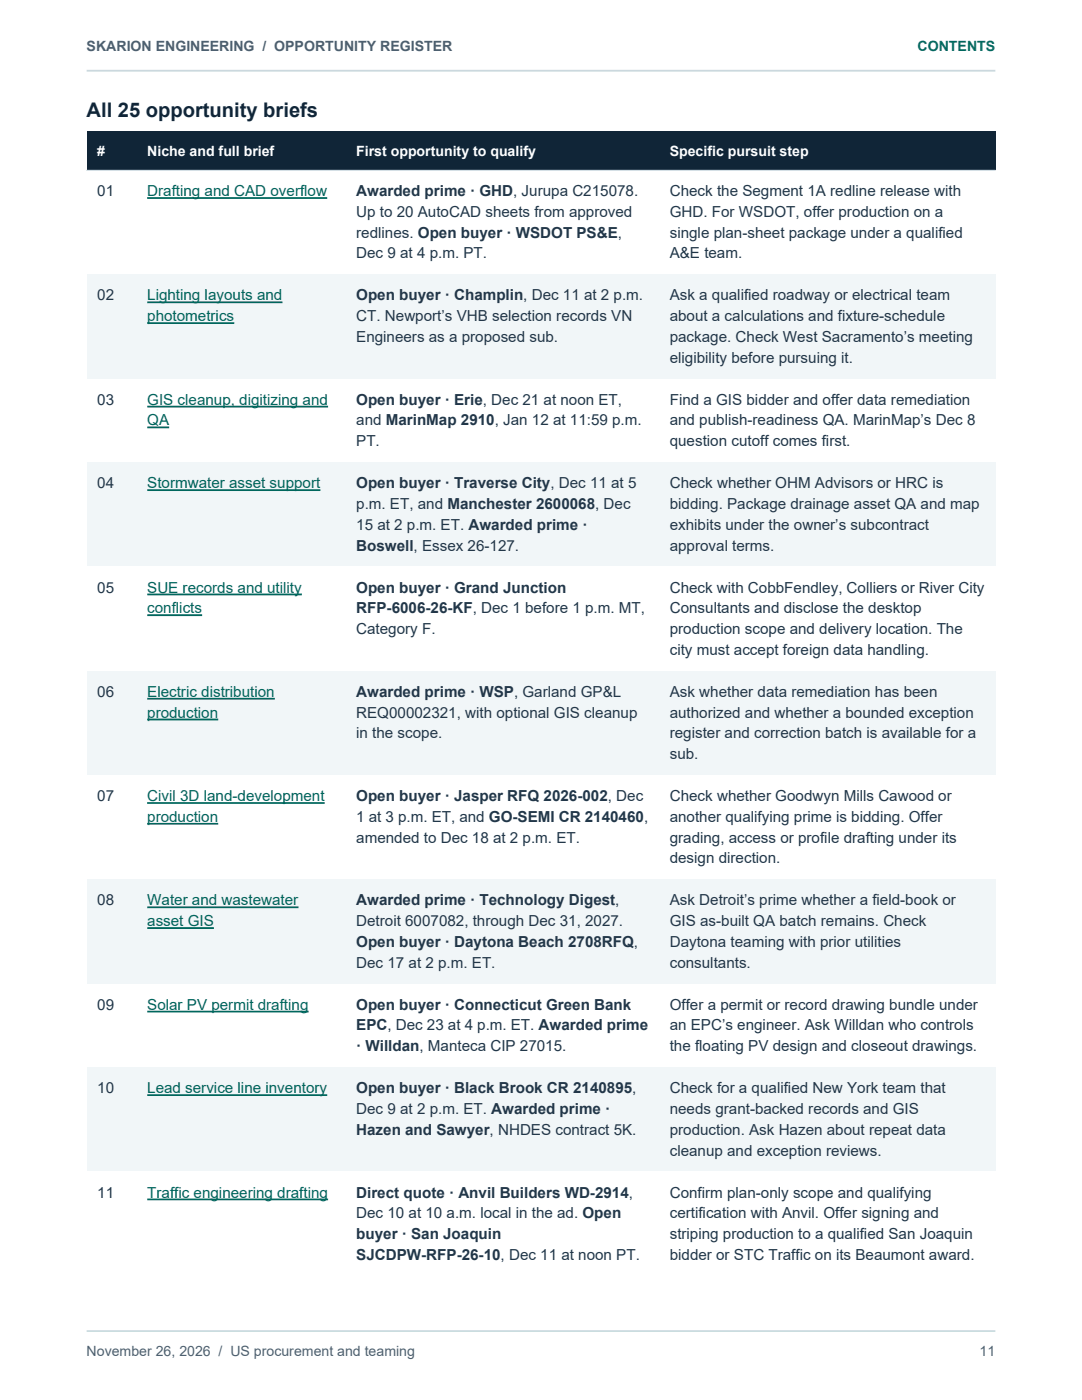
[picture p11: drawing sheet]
<svg xmlns="http://www.w3.org/2000/svg" width="216mm" height="279mm" viewBox="0 0 216 279" stroke-linecap="round" stroke-linejoin="round" font-family="sans-serif">
<defs><g id="words">
<text font-size="4" fill="#142739" x="17.3" y="23.4">All 25 opportunity briefs</text>
<g font-size="3" fill="#223749">
<text x="19.4" y="39.1">01</text>
<text x="71.1" y="39.1">Awarded prime · GHD, Jurupa C215078.</text>
<text x="133.6" y="39.1">Check the Segment 1A redline release with</text>
<text x="71.1" y="43.3">Up to 20 AutoCAD sheets from approved</text>
<text x="71.1" y="47.4">redlines. Open buyer · WSDOT PS&amp;E,</text>
<text x="133.6" y="43.3">GHD. For WSDOT, offer production on a</text>
<text x="133.6" y="47.4">single plan-sheet package under a qualified</text>
<text x="71.1" y="51.6">Dec 9 at 4 p.m. PT.</text>
<text x="133.6" y="51.6">A&amp;E team.</text>
<text x="19.4" y="60">02</text>
<text x="71.1" y="60">Open buyer · Champlin, Dec 11 at 2 p.m.</text>
<text x="133.6" y="60">Ask a qualified roadway or electrical team</text>
<text x="71.1" y="64.1">CT. Newport’s VHB selection records VN</text>
<text x="133.6" y="64.1">about a calculations and fixture-schedule</text>
<text x="71.1" y="68.2">Engineers as a proposed sub.</text>
<text x="133.6" y="68.2">package. Check West Sacramento’s meeting</text>
<text x="133.6" y="72.4">eligibility before pursuing it.</text>
<text x="19.4" y="80.8">03</text>
<text x="71.1" y="80.8">Open buyer · Erie, Dec 21 at noon ET,</text>
<text x="133.6" y="80.8">Find a GIS bidder and offer data remediation</text>
<text x="71.1" y="84.9">and MarinMap 2910, Jan 12 at 11:59 p.m.</text>
<text x="71.1" y="89.1">PT.</text>
<text x="133.6" y="84.9">and publish-readiness QA. MarinMap’s Dec 8</text>
<text x="133.6" y="89.1">question cutoff comes first.</text>
<text x="19.4" y="97.4">04</text>
<text x="71.1" y="97.4">Open buyer · Traverse City, Dec 11 at 5</text>
<text x="71.1" y="101.6">p.m. ET, and Manchester 2600068, Dec</text>
<text x="133.6" y="97.4">Check whether OHM Advisors or HRC is</text>
<text x="133.6" y="101.6">bidding. Package drainage asset QA and map</text>
<text x="71.1" y="105.7">15 at 2 p.m. ET. Awarded prime ·</text>
<text x="133.6" y="105.7">exhibits under the owner’s subcontract</text>
<text x="71.1" y="109.9">Boswell, Essex 26-127.</text>
<text x="133.6" y="109.9">approval terms.</text>
<text x="19.4" y="118.3">05</text>
<text x="71.1" y="118.3">Open buyer · Grand Junction</text>
<text x="133.6" y="118.3">Check with CobbFendley, Colliers or River City</text>
<text x="71.1" y="122.4">RFP-6006-26-KF, Dec 1 before 1 p.m. MT,</text>
<text x="133.6" y="122.4">Consultants and disclose the desktop</text>
<text x="71.1" y="126.5">Category F.</text>
<text x="133.6" y="126.5">production scope and delivery location. The</text>
<text x="133.6" y="130.7">city must accept foreign data handling.</text>
<text x="19.4" y="139.1">06</text>
<text x="71.1" y="139.1">Awarded prime · WSP, Garland GP&amp;L</text>
<text x="71.1" y="143.2">REQ00002321, with optional GIS cleanup</text>
<text x="133.6" y="139.1">Ask whether data remediation has been</text>
<text x="133.6" y="143.2">authorized and whether a bounded exception</text>
<text x="71.1" y="147.4">in the scope.</text>
<text x="133.6" y="147.4">register and correction batch is available for a</text>
<text x="133.6" y="151.5">sub.</text>
<text x="19.4" y="159.9">07</text>
<text x="71.1" y="159.9">Open buyer · Jasper RFQ 2026-002, Dec</text>
<text x="133.6" y="159.9">Check whether Goodwyn Mills Cawood or</text>
<text x="71.1" y="164">1 at 3 p.m. ET, and GO-SEMI CR 2140460,</text>
<text x="133.6" y="164">another qualifying prime is bidding. Offer</text>
<text x="71.1" y="168.2">amended to Dec 18 at 2 p.m. ET.</text>
<text x="133.6" y="168.2">grading, access or profile drafting under its</text>
<text x="133.6" y="172.3">design direction.</text>
<text x="19.4" y="180.7">08</text>
<text x="71.1" y="180.7">Awarded prime · Technology Digest,</text>
<text x="71.1" y="184.8">Detroit 6007082, through Dec 31, 2027.</text>
<text x="133.6" y="180.7">Ask Detroit’s prime whether a field-book or</text>
<text x="133.6" y="184.8">GIS as-built QA batch remains. Check</text>
<text x="71.1" y="189">Open buyer · Daytona Beach 2708RFQ,</text>
<text x="133.6" y="189">Daytona teaming with prior utilities</text>
<text x="71.1" y="193.1">Dec 17 at 2 p.m. ET.</text>
<text x="133.6" y="193.1">consultants.</text>
<text x="19.4" y="201.5">09</text>
<text x="71.1" y="201.5">Open buyer · Connecticut Green Bank</text>
<text x="133.6" y="201.5">Offer a permit or record drawing bundle under</text>
<text x="71.1" y="205.7">EPC, Dec 23 at 4 p.m. ET. Awarded prime</text>
<text x="71.1" y="209.8">· Willdan, Manteca CIP 27015.</text>
<text x="133.6" y="205.7">an EPC’s engineer. Ask Willdan who controls</text>
<text x="133.6" y="209.8">the floating PV design and closeout drawings.</text>
<text x="19.4" y="218.2">10</text>
<text x="71.1" y="218.2">Open buyer · Black Brook CR 2140895,</text>
<text x="133.6" y="218.2">Check for a qualified New York team that</text>
<text x="71.1" y="222.3">Dec 9 at 2 p.m. ET. Awarded prime ·</text>
<text x="71.1" y="226.5">Hazen and Sawyer, NHDES contract 5K.</text>
<text x="133.6" y="222.3">needs grant-backed records and GIS</text>
<text x="133.6" y="226.5">production. Ask Hazen about repeat data</text>
<text x="133.6" y="230.6">cleanup and exception reviews.</text>
<text x="19.4" y="239">11</text>
<text x="71.1" y="239">Direct quote · Anvil Builders WD-2914,</text>
<text x="133.6" y="239">Confirm plan-only scope and qualifying</text>
<text x="71.1" y="243.1">Dec 10 at 10 a.m. local in the ad. Open</text>
<text x="133.6" y="243.1">certification with Anvil. Offer signing and</text>
<text x="71.1" y="247.3">buyer · San Joaquin</text>
<text x="71.1" y="251.4">SJCDPW-RFP-26-10, Dec 11 at noon PT.</text>
<text x="133.6" y="247.3">striping production to a qualified San Joaquin</text>
<text x="133.6" y="251.4">bidder or STC Traffic on its Beaumont award.</text>
</g>
<g font-size="3" fill="#00675d">
<text x="29.4" y="39.1">Drafting and CAD overflow</text>
<text x="29.4" y="60">Lighting layouts and</text>
<text x="29.4" y="64.1">photometrics</text>
<text x="29.4" y="80.8">GIS cleanup, digitizing and</text>
<text x="29.4" y="84.9">QA</text>
<text x="29.4" y="97.4">Stormwater asset support</text>
<text x="29.4" y="118.3">SUE records and utility</text>
<text x="29.4" y="122.4">conflicts</text>
<text x="29.4" y="139.1">Electric distribution</text>
<text x="29.4" y="143.2">production</text>
<text x="29.4" y="159.9">Civil 3D land-development</text>
<text x="29.4" y="164">production</text>
<text x="29.4" y="180.7">Water and wastewater</text>
<text x="29.4" y="184.8">asset GIS</text>
<text x="29.4" y="201.5">Solar PV permit drafting</text>
<text x="29.4" y="218.2">Lead service line inventory</text>
<text x="29.4" y="239">Traffic engineering drafting</text>
</g>
<g font-size="2.8" fill="#4b6072">
<text x="17.3" y="10.2">SKARION ENGINEERING / OPPORTUNITY REGISTER</text>
<text x="17.3" y="270.6">November 26, 2026 / US procurement and teaming</text>
<text x="195.5" y="270.6">11</text>
</g>
<text font-size="2.8" fill="#007067" x="183.1" y="10.2">CONTENTS</text>
<g font-size="2.8" fill="#fff">
<text x="19.4" y="31.1">#</text>
<text x="29.4" y="31.1">Niche and full brief</text>
<text x="71.1" y="31.1">First opportunity to qualify</text>
<text x="133.6" y="31.1">Specific pursuit step</text>
</g>
</g></defs>
<path d="M17.3 14.1h181.3M17.3 265.6h181.3" fill="none" stroke="#c9d8e1" stroke-width=".35"/>
<path d="M17.3 26.2h181.3v7.8h-181.3z" fill-rule="evenodd" fill="#102537"/>
<path d="M17.3 34h181.3v20.8h-181.3z" fill-rule="evenodd" fill="#fff"/>
<path d="M17.3 54.8h181.3v20.8h-181.3z" fill-rule="evenodd" fill="#f1f6f8"/>
<path d="M17.3 75.6h181.3v16.7h-181.3z" fill-rule="evenodd" fill="#fff"/>
<path d="M17.3 92.3h181.3v20.8h-181.3z" fill-rule="evenodd" fill="#f1f6f8"/>
<path d="M17.3 113.1h181.3v20.8h-181.3z" fill-rule="evenodd" fill="#fff"/>
<path d="M17.3 133.9h181.3v20.8h-181.3z" fill-rule="evenodd" fill="#f1f6f8"/>
<path d="M17.3 154.7h181.3v20.8h-181.3z" fill-rule="evenodd" fill="#fff"/>
<path d="M17.3 175.5h181.3v20.9h-181.3z" fill-rule="evenodd" fill="#f1f6f8"/>
<path d="M17.3 196.4h181.3v16.6h-181.3z" fill-rule="evenodd" fill="#fff"/>
<path d="M17.3 213h181.3v20.8h-181.3z" fill-rule="evenodd" fill="#f1f6f8"/>
<path d="M17.3 233.8h181.3v20.9h-181.3z" fill-rule="evenodd" fill="#fff"/>
<g fill="none" stroke="#00675d" stroke-width=".35">
<path d="M29.4 39.5h35.9M29.4 60.3h27M29.4 64.5h17.3M29.4 81.1h36.1M29.4 85.3h4.4M29.4 97.8h34.5M29.4 118.6h30.8M29.4 122.8h10.9M29.4 139.4h25.4M29.4 143.6h14.1M29.4 160.3h35.4M29.4 164.4h14.1"/>
<path d="M29.4 181.1h30.2M29.4 185.2h13.3M29.4 201.9h32.2M29.4 218.6h35.9M29.4 239.4h36.1"/>
</g>
<path d="M17.3 34h181.3" fill="none" stroke="#c9d8e1" stroke-width=".2"/>
<use href="#words"/>
</svg>
